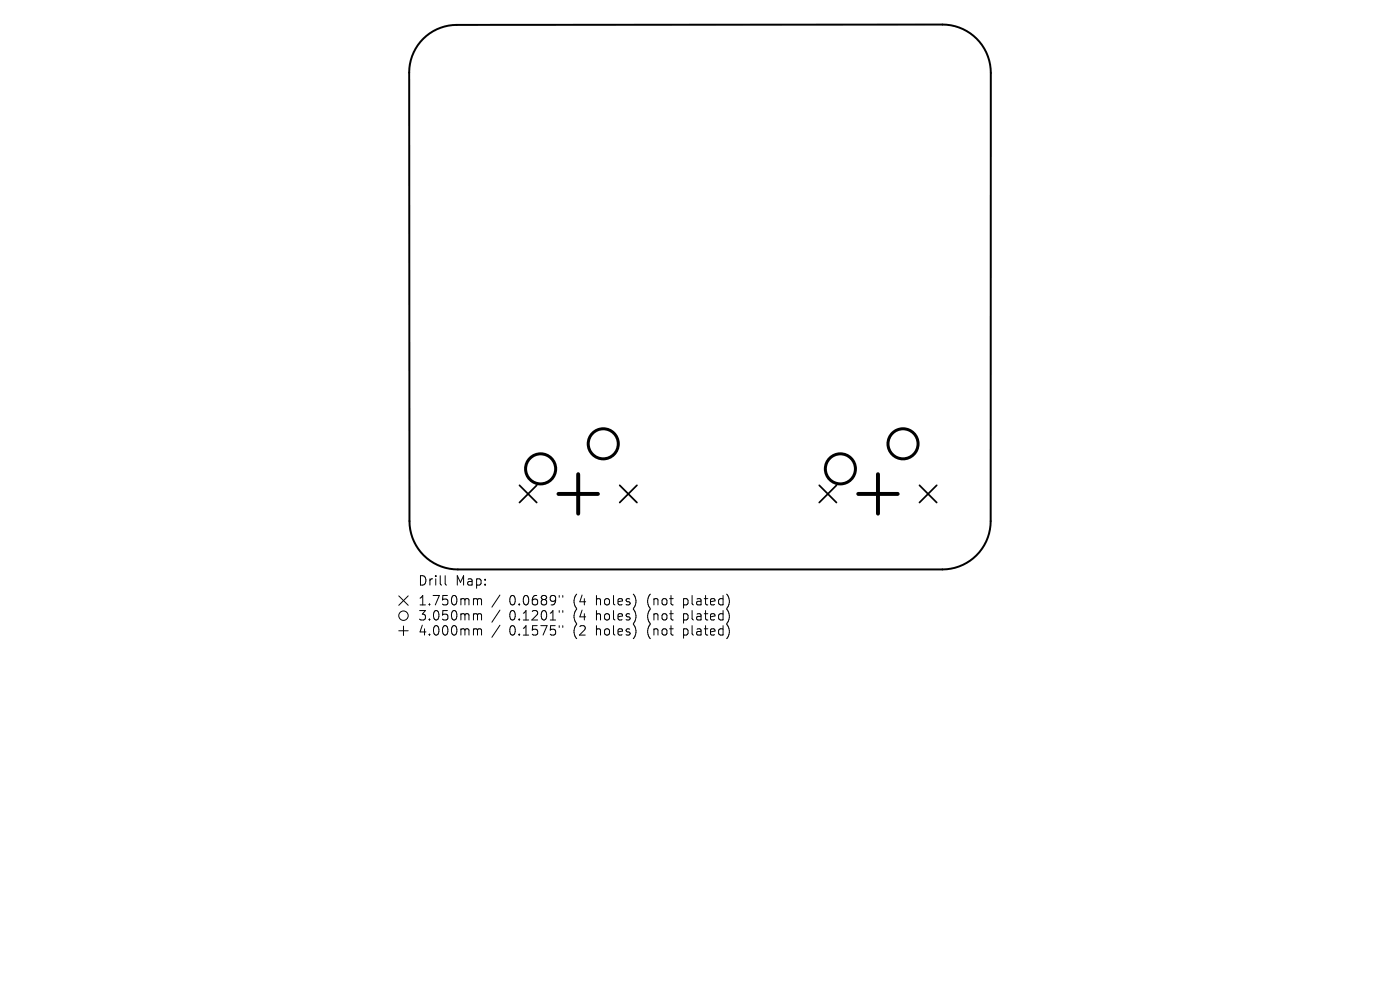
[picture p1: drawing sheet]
<svg xmlns="http://www.w3.org/2000/svg" width="297mm" height="210mm" viewBox="0 0 297 210" stroke-linecap="round" stroke-linejoin="round" font-family="sans-serif">
<defs><g id="words">
<g font-size="2.8">
<text x="88.6" y="124.5">Drill</text>
<text x="96.6" y="124.5">Map:</text>
<text x="88.6" y="128.7">1.750mm</text>
<text x="88.6" y="131.9">3.050mm</text>
<text x="108" y="128.7">0.0689&quot;</text>
<text x="108" y="131.9">0.1201&quot;</text>
<text x="121.8" y="128.7">(4</text>
<text x="121.8" y="131.9">(4</text>
<text x="126.7" y="128.7">holes)</text>
<text x="126.7" y="131.9">holes)</text>
<text x="137.8" y="128.7">(not</text>
<text x="137.8" y="131.9">(not</text>
<text x="145.6" y="128.7">plated)</text>
<text x="145.6" y="131.9">plated)</text>
<text x="88.6" y="135.1">4.000mm</text>
<text x="108" y="135.1">0.1575&quot;</text>
<text x="121.8" y="135.1">(2</text>
<text x="126.7" y="135.1">holes)</text>
<text x="137.8" y="135.1">(not</text>
<text x="145.6" y="135.1">plated)</text>
</g>
</g></defs>
<path d="M89.8 8.2a10.1 10.1 0 0 1 7.1-2.9l103-.1a10.3 10.3 0 0 1 10.3 10.3v95a10.3 10.3 0 0 1-10.3 10.3h-102.8a10.3 10.3 0 0 1-10.2-10.3l-.1-95.1a10.1 10.1 0 0 1 3-7.2z" fill="none" stroke="#000" stroke-width=".42"/>
<path d="M110.2 102.9l3.7 3.7M113.9 102.9l-3.7 3.7M131.5 102.9l3.6 3.7M135.1 102.9l-3.6 3.7M173.8 102.9l3.7 3.7M177.5 102.9l-3.7 3.7M195.1 102.9l3.6 3.7M198.7 102.9l-3.6 3.7" fill="none" stroke="#000" stroke-width=".37"/>
<g fill="none" stroke="#000" stroke-width=".64">
<circle cx="114.7" cy="99.5" r="3.2"/>
<circle cx="128" cy="94.1" r="3.2"/>
<circle cx="178.3" cy="99.5" r="3.2"/>
<circle cx="191.6" cy="94.1" r="3.2"/>
</g>
<path d="M118.5 104.8h8.3M122.7 100.6v8.4M182.1 104.8h8.3M186.3 100.6v8.4" fill="none" stroke="#000" stroke-width=".84"/>
<g fill="none" stroke="#000" stroke-width=".21">
<path d="M84.6 126.4l2 2M84.6 133.8h2M85.6 132.8v2M86.6 126.4l-2 2M94.4 122.1v1.7l.3 .3M100.7 127h.3l.3 .3M100.7 130.2h.3l.3 .3M100.7 133.4h.3l.3 .3M101.3 127.3l.3-.3 .5 .1 .1 1.2M101.3 127.3v1M101.3 130.5v1M101.3 133.7v1"/>
<path d="M101.3 130.5l.3-.3 .5 .1 .1 1.2M101.3 133.7l.3-.3 .5 .1 .1 1.2M106.1 126.2l-1.8 2.6M106.1 129.4l-1.8 2.6M106.1 132.6l-1.8 2.6M118.6 126.3v.4M118.6 129.5v.4M118.6 132.7v.4M119.4 126.3v.4M119.4 129.5v.4M119.4 132.7v.4"/>
<circle cx="85.6" cy="130.6" r="1"/>
</g>
<use href="#words"/>
</svg>
